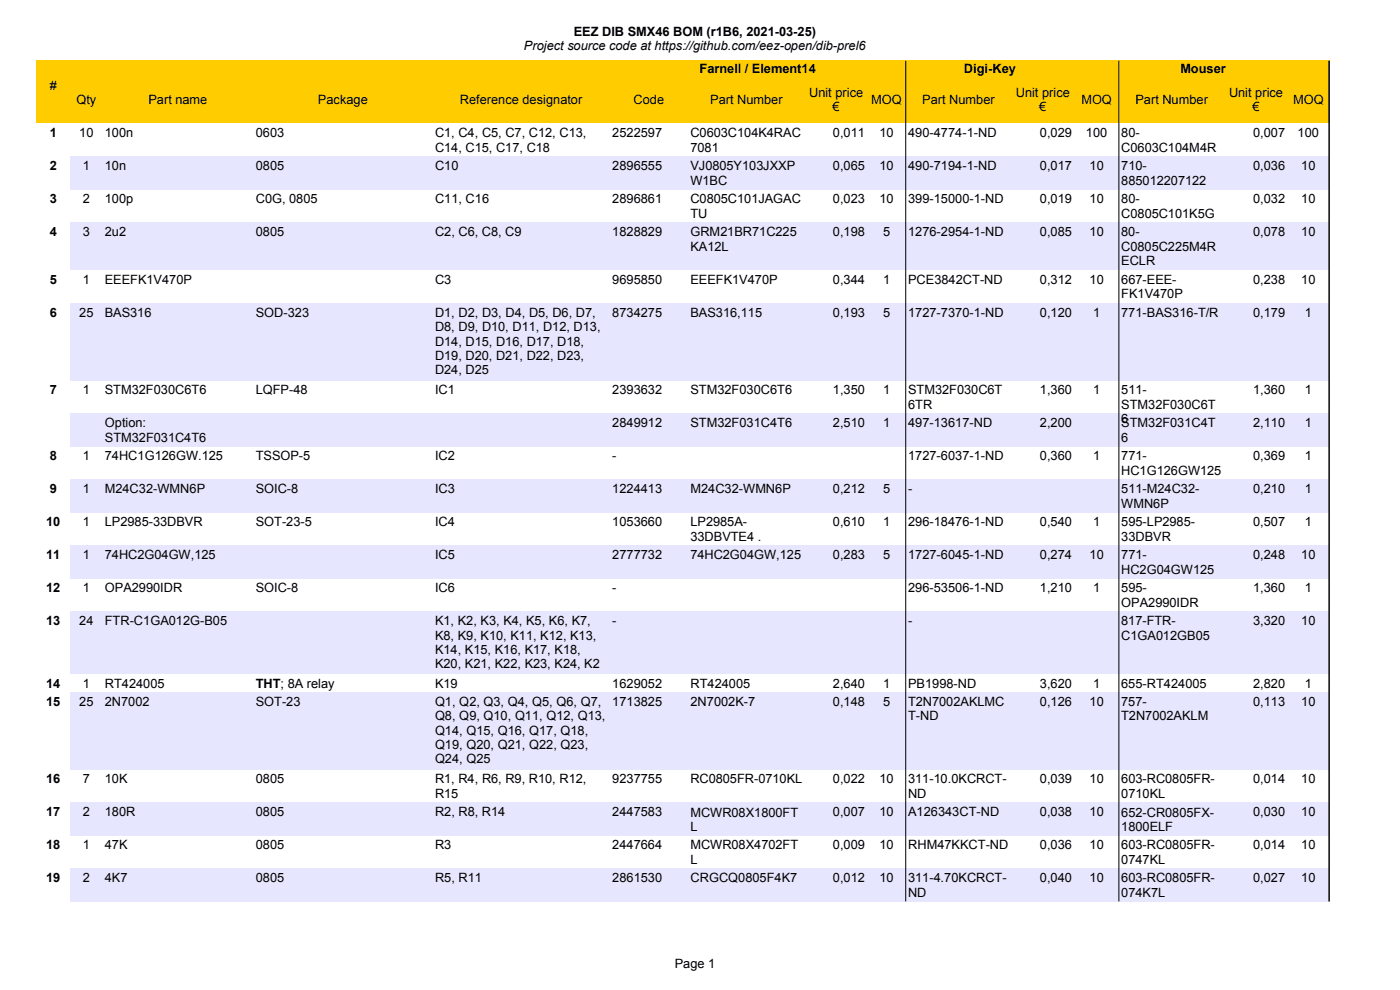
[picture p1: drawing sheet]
<svg xmlns="http://www.w3.org/2000/svg" width="297mm" height="210mm" viewBox="0 0 297 210" stroke-linecap="round" stroke-linejoin="round" font-family="sans-serif">
<defs><g id="words">
<g font-size="2.7">
<text x="111.2" y="10.6">Project source code at https://github.com/eez-open/dib-prel6</text>
<text x="121.7" y="7.5">EEZ DIB SMX46 BOM (r1B6, 2021-03-25)</text>
<text x="148.4" y="15.4">Farnell / Element14</text>
<text x="204.5" y="15.4">Digi-Key</text>
<text x="250.4" y="15.4">Mouser</text>
<text x="10.5" y="19">#</text>
<text x="16.2" y="22.1">Qty</text>
<text x="31.5" y="22.1">Part name</text>
<text x="67.5" y="22.1">Package</text>
<text x="97.5" y="22.1">Reference designator</text>
<text x="134.4" y="22.1">Code</text>
<text x="150.7" y="22.1">Part Number</text>
<text x="171.7" y="20.5">Unit price</text>
<text x="176.6" y="23.6">€</text>
<text x="184.8" y="22.1">MOQ</text>
<text x="195.6" y="22.1">Part Number</text>
<text x="215.5" y="20.5">Unit price</text>
<text x="220.5" y="23.6">€</text>
<text x="229.4" y="22.1">MOQ</text>
<text x="240.9" y="22.1">Part Number</text>
<text x="260.7" y="20.5">Unit price</text>
<text x="265.7" y="23.6">€</text>
<text x="274.3" y="22.1">MOQ</text>
<text x="10.5" y="29.1">1</text>
<text x="16.8" y="29.1">10</text>
<text x="22.2" y="29.1">100n</text>
<text x="54.3" y="29.1">0603</text>
<text x="92.3" y="29.1">C1, C4, C5, C7, C12, C13,</text>
<text x="129.9" y="29.1">2522597</text>
<text x="146.5" y="29.1">C0603C104K4RAC</text>
<text x="176.7" y="29.1">0,011</text>
<text x="186.5" y="29.1">10</text>
<text x="192.7" y="29.1">490-4774-1-ND</text>
<text x="220.6" y="29.1">0,029</text>
<text x="230.4" y="29.1">100</text>
<text x="237.9" y="29.1">80-</text>
<text x="265.9" y="29.1">0,007</text>
<text x="275.3" y="29.1">100</text>
<text x="92.3" y="32.2">C14, C15, C17, C18</text>
<text x="146.5" y="32.2">7081</text>
<text x="237.9" y="32.2">C0603C104M4R</text>
<text x="10.5" y="36.1">2</text>
<text x="17.6" y="36.1">1</text>
<text x="22.2" y="36.1">10n</text>
<text x="54.3" y="36.1">0805</text>
<text x="92.3" y="36.1">C10</text>
<text x="129.9" y="36.1">2896555</text>
<text x="146.5" y="36.1">VJ0805Y103JXXP</text>
<text x="146.5" y="39.2">W1BC</text>
<text x="176.7" y="36.1">0,065</text>
<text x="186.5" y="36.1">10</text>
<text x="192.7" y="36.1">490-7194-1-ND</text>
<text x="220.6" y="36.1">0,017</text>
<text x="231.1" y="36.1">10</text>
<text x="237.9" y="36.1">710-</text>
<text x="237.9" y="39.2">885012207122</text>
<text x="265.9" y="36.1">0,036</text>
<text x="276.1" y="36.1">10</text>
<text x="10.5" y="43.1">3</text>
<text x="17.6" y="43.1">2</text>
<text x="22.2" y="43.1">100p</text>
<text x="54.3" y="43.1">C0G, 0805</text>
<text x="92.3" y="43.1">C11, C16</text>
<text x="129.9" y="43.1">2896861</text>
<text x="146.5" y="43.1">C0805C101JAGAC</text>
<text x="146.5" y="46.2">TU</text>
<text x="176.7" y="43.1">0,023</text>
<text x="186.5" y="43.1">10</text>
<text x="192.7" y="43.1">399-15000-1-ND</text>
<text x="220.6" y="43.1">0,019</text>
<text x="231.1" y="43.1">10</text>
<text x="237.9" y="43.1">80-</text>
<text x="237.9" y="46.2">C0805C101K5G</text>
<text x="265.9" y="43.1">0,032</text>
<text x="276.1" y="43.1">10</text>
<text x="10.5" y="50.1">4</text>
<text x="17.6" y="50.1">3</text>
<text x="22.2" y="50.1">2u2</text>
<text x="54.3" y="50.1">0805</text>
<text x="92.3" y="50.1">C2, C6, C8, C9</text>
<text x="129.9" y="50.1">1828829</text>
<text x="146.5" y="50.1">GRM21BR71C225</text>
<text x="146.5" y="53.2">KA12L</text>
<text x="176.7" y="50.1">0,198</text>
<text x="187.3" y="50.1">5</text>
<text x="192.7" y="50.1">1276-2954-1-ND</text>
<text x="220.6" y="50.1">0,085</text>
<text x="231.1" y="50.1">10</text>
<text x="237.8" y="50.1">80-</text>
<text x="237.8" y="53.2">C0805C225M4R</text>
<text x="265.9" y="50.1">0,078</text>
<text x="276.1" y="50.1">10</text>
<text x="237.8" y="56.2">ECLR</text>
<text x="10.5" y="60.3">5</text>
<text x="17.6" y="60.3">1</text>
<text x="22.2" y="60.3">EEEFK1V470P</text>
<text x="92.3" y="60.3">C3</text>
<text x="129.9" y="60.3">9695850</text>
<text x="146.5" y="60.3">EEEFK1V470P</text>
<text x="176.7" y="60.3">0,344</text>
<text x="187.3" y="60.3">1</text>
<text x="192.7" y="60.3">PCE3842CT-ND</text>
<text x="220.6" y="60.3">0,312</text>
<text x="231.1" y="60.3">10</text>
<text x="237.9" y="60.3">667-EEE-</text>
<text x="237.9" y="63.3">FK1V470P</text>
<text x="265.9" y="60.3">0,238</text>
<text x="276.1" y="60.3">10</text>
<text x="10.5" y="67.2">6</text>
<text x="16.8" y="67.2">25</text>
<text x="22.2" y="67.2">BAS316</text>
<text x="54.3" y="67.2">SOD-323</text>
<text x="92.3" y="67.2">D1, D2, D3, D4, D5, D6, D7,</text>
<text x="92.3" y="70.3">D8, D9, D10, D11, D12, D13,</text>
<text x="129.9" y="67.2">8734275</text>
<text x="146.5" y="67.2">BAS316,115</text>
<text x="176.7" y="67.2">0,193</text>
<text x="187.3" y="67.2">5</text>
<text x="192.7" y="67.2">1727-7370-1-ND</text>
<text x="220.6" y="67.2">0,120</text>
<text x="231.9" y="67.2">1</text>
<text x="237.8" y="67.2">771-BAS316-T/R</text>
<text x="265.9" y="67.2">0,179</text>
<text x="276.8" y="67.2">1</text>
<text x="92.3" y="73.3">D14, D15, D16, D17, D18,</text>
<text x="92.3" y="76.4">D19, D20, D21, D22, D23,</text>
<text x="10.5" y="83.6">7</text>
<text x="17.6" y="83.6">1</text>
<text x="22.2" y="83.6">STM32F030C6T6</text>
<text x="54.3" y="83.6">LQFP-48</text>
<text x="92.3" y="83.6">IC1</text>
<text x="92.3" y="79.4">D24, D25</text>
<text x="129.9" y="83.6">2393632</text>
<text x="146.5" y="83.6">STM32F030C6T6</text>
<text x="176.7" y="83.6">1,350</text>
<text x="187.3" y="83.6">1</text>
<text x="192.7" y="83.6">STM32F030C6T</text>
<text x="220.6" y="83.6">1,360</text>
<text x="231.9" y="83.6">1</text>
<text x="237.9" y="83.6">511-</text>
<text x="265.9" y="83.6">1,360</text>
<text x="276.8" y="83.6">1</text>
<text x="192.7" y="86.7">6TR</text>
<text x="237.9" y="86.7">STM32F030C6T</text>
<text x="237.9" y="89.7">6</text>
<text x="22.3" y="90.6">Option:</text>
<text x="22.3" y="93.7">STM32F031C4T6</text>
<text x="129.9" y="90.6">2849912</text>
<text x="146.5" y="90.6">STM32F031C4T6</text>
<text x="176.7" y="90.6">2,510</text>
<text x="187.3" y="90.6">1</text>
<text x="192.7" y="90.6">497-13617-ND</text>
<text x="220.6" y="90.6">2,200</text>
<text x="237.9" y="90.6">STM32F031C4T</text>
<text x="237.9" y="93.7">6</text>
<text x="265.9" y="90.6">2,110</text>
<text x="276.8" y="90.6">1</text>
<text x="10.5" y="97.7">8</text>
<text x="17.6" y="97.7">1</text>
<text x="22.2" y="97.7">74HC1G126GW.125</text>
<text x="54.3" y="97.7">TSSOP-5</text>
<text x="92.3" y="97.7">IC2</text>
<text x="129.9" y="97.7">-</text>
<text x="192.7" y="97.7">1727-6037-1-ND</text>
<text x="220.6" y="97.7">0,360</text>
<text x="231.9" y="97.7">1</text>
<text x="237.9" y="97.7">771-</text>
<text x="237.9" y="100.7">HC1G126GW125</text>
<text x="265.9" y="97.7">0,369</text>
<text x="276.8" y="97.7">1</text>
<text x="10.5" y="104.6">9</text>
<text x="17.6" y="104.6">1</text>
<text x="22.2" y="104.6">M24C32-WMN6P</text>
<text x="54.3" y="104.6">SOIC-8</text>
<text x="92.3" y="104.6">IC3</text>
<text x="129.9" y="104.6">1224413</text>
<text x="146.5" y="104.6">M24C32-WMN6P</text>
<text x="176.7" y="104.6">0,212</text>
<text x="187.3" y="104.6">5</text>
<text x="192.7" y="104.6">-</text>
<text x="237.9" y="104.6">511-M24C32-</text>
<text x="237.9" y="107.7">WMN6P</text>
<text x="265.9" y="104.6">0,210</text>
<text x="276.8" y="104.6">1</text>
<text x="9.8" y="111.7">10</text>
<text x="17.6" y="111.7">1</text>
<text x="22.3" y="111.7">LP2985-33DBVR</text>
<text x="54.3" y="111.7">SOT-23-5</text>
<text x="92.3" y="111.7">IC4</text>
<text x="129.9" y="111.7">1053660</text>
<text x="146.5" y="111.7">LP2985A-</text>
<text x="176.7" y="111.7">0,610</text>
<text x="187.3" y="111.7">1</text>
<text x="192.7" y="111.7">296-18476-1-ND</text>
<text x="220.6" y="111.7">0,540</text>
<text x="231.9" y="111.7">1</text>
<text x="237.9" y="111.7">595-LP2985-</text>
<text x="265.9" y="111.7">0,507</text>
<text x="276.8" y="111.7">1</text>
<text x="9.8" y="118.6">11</text>
<text x="17.6" y="118.6">1</text>
<text x="22.3" y="118.6">74HC2G04GW,125</text>
<text x="92.3" y="118.6">IC5</text>
<text x="129.9" y="118.6">2777732</text>
<text x="146.5" y="114.7">33DBVTE4 .</text>
<text x="146.5" y="118.6">74HC2G04GW,125</text>
<text x="176.7" y="118.6">0,283</text>
<text x="187.3" y="118.6">5</text>
<text x="192.7" y="118.6">1727-6045-1-ND</text>
<text x="220.6" y="118.6">0,274</text>
<text x="231.1" y="118.6">10</text>
<text x="237.9" y="114.7">33DBVR</text>
<text x="237.9" y="118.6">771-</text>
<text x="265.9" y="118.6">0,248</text>
<text x="276.1" y="118.6">10</text>
<text x="9.8" y="125.7">12</text>
<text x="17.6" y="125.7">1</text>
<text x="22.3" y="125.7">OPA2990IDR</text>
<text x="54.3" y="125.7">SOIC-8</text>
<text x="92.3" y="125.7">IC6</text>
<text x="129.9" y="125.7">-</text>
<text x="192.7" y="125.7">296-53506-1-ND</text>
<text x="220.6" y="125.7">1,210</text>
<text x="231.9" y="125.7">1</text>
<text x="237.9" y="121.7">HC2G04GW125</text>
<text x="237.9" y="125.7">595-</text>
<text x="265.9" y="125.7">1,360</text>
<text x="276.8" y="125.7">1</text>
<text x="237.9" y="128.7">OPA2990IDR</text>
<text x="9.8" y="132.6">13</text>
<text x="16.8" y="132.6">24</text>
<text x="22.2" y="132.6">FTR-C1GA012G-B05</text>
<text x="92.3" y="132.6">K1, K2, K3, K4, K5, K6, K7,</text>
<text x="92.3" y="135.7">K8, K9, K10, K11, K12, K13,</text>
<text x="129.9" y="132.6">-</text>
<text x="192.7" y="132.6">-</text>
<text x="237.8" y="132.6">817-FTR-</text>
<text x="237.8" y="135.7">C1GA012GB05</text>
<text x="265.9" y="132.6">3,320</text>
<text x="276.1" y="132.6">10</text>
<text x="92.3" y="138.7">K14, K15, K16, K17, K18,</text>
<text x="92.3" y="141.7">K20, K21, K22, K23, K24, K2</text>
<text x="9.8" y="145.9">14</text>
<text x="9.8" y="149.8">15</text>
<text x="16.8" y="149.8">25</text>
<text x="17.6" y="145.9">1</text>
<text x="22.2" y="145.9">RT424005</text>
<text x="22.2" y="149.8">2N7002</text>
<text x="54.3" y="149.8">SOT-23</text>
<text x="54.3" y="145.9">THT; 8A relay</text>
<text x="92.3" y="145.9">K19</text>
<text x="92.3" y="149.8">Q1, Q2, Q3, Q4, Q5, Q6, Q7,</text>
<text x="129.9" y="145.9">1629052</text>
<text x="129.9" y="149.8">1713825</text>
<text x="146.5" y="145.9">RT424005</text>
<text x="146.5" y="149.8">2N7002K-7</text>
<text x="176.7" y="145.9">2,640</text>
<text x="176.7" y="149.8">0,148</text>
<text x="187.3" y="145.9">1</text>
<text x="187.3" y="149.8">5</text>
<text x="192.7" y="145.9">PB1998-ND</text>
<text x="192.7" y="149.8">T2N7002AKLMC</text>
<text x="220.6" y="145.9">3,620</text>
<text x="220.6" y="149.8">0,126</text>
<text x="231.1" y="149.8">10</text>
<text x="231.9" y="145.9">1</text>
<text x="237.8" y="145.9">655-RT424005</text>
<text x="237.8" y="149.8">757-</text>
<text x="265.9" y="145.9">2,820</text>
<text x="265.9" y="149.8">0,113</text>
<text x="276.1" y="149.8">10</text>
<text x="276.8" y="145.9">1</text>
<text x="92.3" y="152.8">Q8, Q9, Q10, Q11, Q12, Q13,</text>
<text x="92.3" y="155.9">Q14, Q15, Q16, Q17, Q18,</text>
<text x="192.7" y="152.8">T-ND</text>
<text x="237.8" y="152.8">T2N7002AKLM</text>
<text x="92.3" y="158.9">Q19, Q20, Q21, Q22, Q23,</text>
<text x="92.3" y="162">Q24, Q25</text>
<text x="9.8" y="166.2">16</text>
<text x="17.6" y="166.2">7</text>
<text x="22.2" y="166.2">10K</text>
<text x="54.3" y="166.2">0805</text>
<text x="92.3" y="166.2">R1, R4, R6, R9, R10, R12,</text>
<text x="129.9" y="166.2">9237755</text>
<text x="146.5" y="166.2">RC0805FR-0710KL</text>
<text x="176.7" y="166.2">0,022</text>
<text x="186.5" y="166.2">10</text>
<text x="192.7" y="166.2">311-10.0KCRCT-</text>
<text x="220.6" y="166.2">0,039</text>
<text x="231.1" y="166.2">10</text>
<text x="237.9" y="166.2">603-RC0805FR-</text>
<text x="265.9" y="166.2">0,014</text>
<text x="276.1" y="166.2">10</text>
<text x="9.8" y="173.2">17</text>
<text x="17.6" y="173.2">2</text>
<text x="22.2" y="173.2">180R</text>
<text x="54.3" y="173.2">0805</text>
<text x="92.3" y="173.2">R2, R8, R14</text>
<text x="92.3" y="169.2">R15</text>
<text x="129.9" y="173.2">2447583</text>
<text x="146.5" y="173.2">MCWR08X1800FT</text>
<text x="176.7" y="173.2">0,007</text>
<text x="186.5" y="173.2">10</text>
<text x="192.7" y="173.2">A126343CT-ND</text>
<text x="192.7" y="169.2">ND</text>
<text x="220.6" y="173.2">0,038</text>
<text x="231.1" y="173.2">10</text>
<text x="237.9" y="169.2">0710KL</text>
<text x="237.9" y="173.2">652-CR0805FX-</text>
<text x="265.9" y="173.2">0,030</text>
<text x="276.1" y="173.2">10</text>
<text x="146.5" y="176.2">L</text>
<text x="237.9" y="176.2">1800ELF</text>
<text x="9.8" y="180.2">18</text>
<text x="17.6" y="180.2">1</text>
<text x="22.2" y="180.2">47K</text>
<text x="54.3" y="180.2">0805</text>
<text x="92.3" y="180.2">R3</text>
<text x="129.9" y="180.2">2447664</text>
<text x="146.5" y="180.2">MCWR08X4702FT</text>
<text x="146.5" y="183.2">L</text>
<text x="176.7" y="180.2">0,009</text>
<text x="186.5" y="180.2">10</text>
<text x="192.7" y="180.2">RHM47KKCT-ND</text>
<text x="220.6" y="180.2">0,036</text>
<text x="231.1" y="180.2">10</text>
<text x="237.9" y="180.2">603-RC0805FR-</text>
<text x="237.9" y="183.2">0747KL</text>
<text x="265.9" y="180.2">0,014</text>
<text x="276.1" y="180.2">10</text>
<text x="9.8" y="187.2">19</text>
<text x="17.6" y="187.2">2</text>
<text x="22.2" y="187.2">4K7</text>
<text x="54.3" y="187.2">0805</text>
<text x="92.3" y="187.2">R5, R11</text>
<text x="129.9" y="187.2">2861530</text>
<text x="146.5" y="187.2">CRGCQ0805F4K7</text>
<text x="176.7" y="187.2">0,012</text>
<text x="186.5" y="187.2">10</text>
<text x="192.7" y="187.2">311-4.70KCRCT-</text>
<text x="192.7" y="190.2">ND</text>
<text x="220.6" y="187.2">0,040</text>
<text x="231.1" y="187.2">10</text>
<text x="237.9" y="187.2">603-RC0805FR-</text>
<text x="237.9" y="190.2">074K7L</text>
<text x="265.9" y="187.2">0,027</text>
<text x="276.1" y="187.2">10</text>
<text x="143.2" y="205.2">Page 1</text>
</g>
</g></defs>
<path d="M7.6 12.9h274.3v13.2h-274.3z" fill-rule="evenodd" fill="#fc0"/>
<g fill="#e6e6ff">
<path d="M14.9 33.1h267v7h-267z" fill-rule="evenodd"/>
<path d="M14.9 47.1h267v10.2h-267z" fill-rule="evenodd"/>
<path d="M14.9 64.3h267v16.4h-267z" fill-rule="evenodd"/>
<path d="M14.9 87.6h267v7.1h-267z" fill-rule="evenodd"/>
<path d="M14.9 101.6h267v7.1h-267z" fill-rule="evenodd"/>
<path d="M14.9 115.6h267v7.1h-267z" fill-rule="evenodd"/>
<path d="M14.9 129.6h267v13.3h-267z" fill-rule="evenodd"/>
<path d="M14.9 146.8h267v16.4h-267z" fill-rule="evenodd"/>
<path d="M14.9 170.2h267v7h-267z" fill-rule="evenodd"/>
<path d="M14.9 184.2h267v7h-267z" fill-rule="evenodd"/>
</g>
<path d="M192.1 12.9v178.3M237.4 12.9v178.3M282 12.9v178.3" fill="none" stroke="#000" stroke-width=".21"/>
<use href="#words"/>
</svg>
